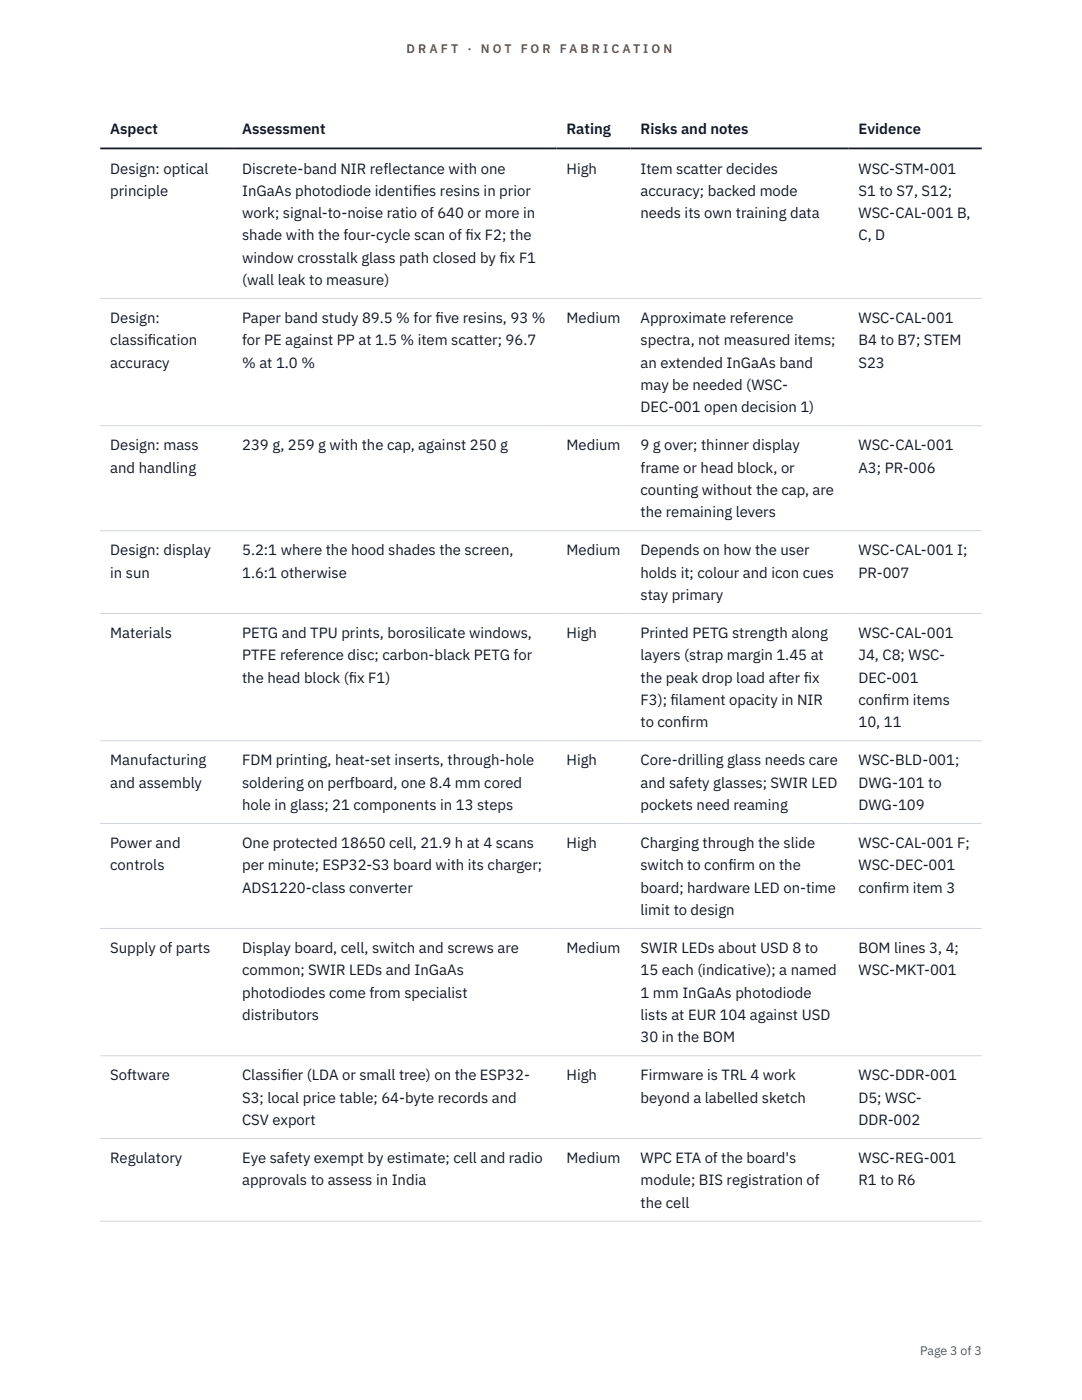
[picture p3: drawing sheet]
<svg xmlns="http://www.w3.org/2000/svg" width="216mm" height="279mm" viewBox="0 0 216 279" stroke-linecap="round" stroke-linejoin="round" font-family="sans-serif">
<defs><g id="words">
<g font-size="3" fill="#111827">
<text x="22" y="26.8">Aspect</text>
<text x="48.3" y="26.8">Assessment</text>
<text x="113" y="26.8">Rating</text>
<text x="127.8" y="26.8">Risks and notes</text>
<text x="171.3" y="26.8">Evidence</text>
<text x="22" y="34.6">Design: optical</text>
<text x="48.3" y="34.6">Discrete-band NIR reflectance with one</text>
<text x="113" y="34.6">High</text>
<text x="127.8" y="34.6">Item scatter decides</text>
<text x="171.3" y="34.6">WSC-STM-001</text>
<text x="22" y="39.1">principle</text>
<text x="48.3" y="39.1">InGaAs photodiode identif</text>
<text x="82.3" y="39.1">ies resins in prior</text>
<text x="127.8" y="39.1">accuracy; backed mode</text>
<text x="171.3" y="39.1">S1 to S7, S12;</text>
<text x="48.3" y="43.5">work; signal-to-noise ratio of 640 or more in</text>
<text x="48.3" y="48">shade with the four-cycle scan of f</text>
<text x="92.9" y="48">ix F2; the</text>
<text x="127.8" y="43.5">needs its own training data</text>
<text x="171.3" y="43.5">WSC-CAL-001 B,</text>
<text x="171.3" y="48">C, D</text>
<text x="48.3" y="52.4">window crosstalk glass path closed by f</text>
<text x="99.7" y="52.4">ix F1</text>
<text x="48.3" y="56.9">(wall leak to measure)</text>
<text x="22" y="64.5">Design:</text>
<text x="48.3" y="64.5">Paper band study 89.5 % for f</text>
<text x="86.9" y="64.5">ive resins, 93 %</text>
<text x="113" y="64.5">Medium</text>
<text x="127.8" y="64.5">Approximate reference</text>
<text x="171.3" y="64.5">WSC-CAL-001</text>
<text x="22" y="68.9">classif</text>
<text x="29.5" y="68.9">ication</text>
<text x="48.3" y="68.9">for PE against PP at 1.5 % item scatter; 96.7</text>
<text x="127.8" y="68.9">spectra, not measured items;</text>
<text x="171.3" y="68.9">B4 to B7; STEM</text>
<text x="22" y="73.4">accuracy</text>
<text x="48.3" y="73.4">% at 1.0 %</text>
<text x="127.8" y="73.4">an extended InGaAs band</text>
<text x="127.8" y="77.8">may be needed (WSC-</text>
<text x="171.3" y="73.4">S23</text>
<text x="127.8" y="82.3">DEC-001 open decision 1)</text>
<text x="22" y="89.9">Design: mass</text>
<text x="48.3" y="89.9">239 g, 259 g with the cap, against 250 g</text>
<text x="113" y="89.9">Medium</text>
<text x="127.8" y="89.9">9 g over; thinner display</text>
<text x="171.3" y="89.9">WSC-CAL-001</text>
<text x="22" y="94.3">and handling</text>
<text x="127.8" y="94.3">frame or head block, or</text>
<text x="171.3" y="94.3">A3; PR-006</text>
<text x="127.8" y="98.8">counting without the cap, are</text>
<text x="127.8" y="103.2">the remaining levers</text>
<text x="22" y="110.8">Design: display</text>
<text x="48.3" y="110.8">5.2:1 where the hood shades the screen,</text>
<text x="113" y="110.8">Medium</text>
<text x="127.8" y="110.8">Depends on how the user</text>
<text x="171.3" y="110.8">WSC-CAL-001 I;</text>
<text x="22" y="115.3">in sun</text>
<text x="48.3" y="115.3">1.6:1 otherwise</text>
<text x="127.8" y="115.3">holds it; colour and icon cues</text>
<text x="127.8" y="119.7">stay primary</text>
<text x="171.3" y="115.3">PR-007</text>
<text x="22" y="127.3">Materials</text>
<text x="48.3" y="127.3">PETG and TPU prints, borosilicate windows,</text>
<text x="48.3" y="131.8">PTFE reference disc; carbon-black PETG for</text>
<text x="113" y="127.3">High</text>
<text x="127.8" y="127.3">Printed PETG strength along</text>
<text x="127.8" y="131.8">layers (strap margin 1.45 at</text>
<text x="171.3" y="127.3">WSC-CAL-001</text>
<text x="171.3" y="131.8">J4, C8; WSC-</text>
<text x="48.3" y="136.2">the head block (f</text>
<text x="69.6" y="136.2">ix F1)</text>
<text x="127.8" y="136.2">the peak drop load after f</text>
<text x="160.4" y="136.2">ix</text>
<text x="171.3" y="136.2">DEC-001</text>
<text x="127.8" y="140.7">F3); f</text>
<text x="133.8" y="140.7">ilament opacity in NIR</text>
<text x="171.3" y="140.7">conf</text>
<text x="176.1" y="140.7">irm items</text>
<text x="127.8" y="145.1">to conf</text>
<text x="136" y="145.1">irm</text>
<text x="171.3" y="145.1">10, 11</text>
<text x="22" y="152.7">Manufacturing</text>
<text x="48.3" y="152.7">FDM printing, heat-set inserts, through-hole</text>
<text x="113" y="152.7">High</text>
<text x="127.8" y="152.7">Core-drilling glass needs care</text>
<text x="171.3" y="152.7">WSC-BLD-001;</text>
<text x="22" y="157.2">and assembly</text>
<text x="48.3" y="157.2">soldering on perfboard, one 8.4 mm cored</text>
<text x="48.3" y="161.6">hole in glass; 21 components in 13 steps</text>
<text x="127.8" y="157.2">and safety glasses; SWIR LED</text>
<text x="127.8" y="161.6">pockets need reaming</text>
<text x="171.3" y="157.2">DWG-101 to</text>
<text x="171.3" y="161.6">DWG-109</text>
<text x="22" y="169.3">Power and</text>
<text x="22" y="173.7">controls</text>
<text x="48.3" y="169.3">One protected 18650 cell, 21.9 h at 4 scans</text>
<text x="48.3" y="173.7">per minute; ESP32-S3 board with its charger;</text>
<text x="113" y="169.3">High</text>
<text x="127.8" y="169.3">Charging through the slide</text>
<text x="127.8" y="173.7">switch to conf</text>
<text x="145.3" y="173.7">irm on the</text>
<text x="171.3" y="169.3">WSC-CAL-001 F;</text>
<text x="171.3" y="173.7">WSC-DEC-001</text>
<text x="48.3" y="178.1">ADS1220-class converter</text>
<text x="127.8" y="178.1">board; hardware LED on-time</text>
<text x="171.3" y="178.1">conf</text>
<text x="176.1" y="178.1">irm item 3</text>
<text x="127.8" y="182.6">limit to design</text>
<text x="22" y="190.2">Supply of parts</text>
<text x="48.3" y="190.2">Display board, cell, switch and screws are</text>
<text x="113" y="190.2">Medium</text>
<text x="127.8" y="190.2">SWIR LEDs about USD 8 to</text>
<text x="171.3" y="190.2">BOM lines 3, 4;</text>
<text x="48.3" y="194.7">common; SWIR LEDs and InGaAs</text>
<text x="127.8" y="194.7">15 each (indicative); a named</text>
<text x="171.3" y="194.7">WSC-MKT-001</text>
<text x="48.3" y="199.1">photodiodes come from specialist</text>
<text x="48.3" y="203.6">distributors</text>
<text x="127.8" y="199.1">1 mm InGaAs photodiode</text>
<text x="127.8" y="203.6">lists at EUR 104 against USD</text>
<text x="127.8" y="208">30 in the BOM</text>
<text x="22" y="215.6">Software</text>
<text x="48.3" y="215.6">Classif</text>
<text x="56.1" y="215.6">ier (LDA or small tree) on the ESP32-</text>
<text x="113" y="215.6">High</text>
<text x="127.8" y="215.6">Firmware is TRL 4 work</text>
<text x="171.3" y="215.6">WSC-DDR-001</text>
<text x="48.3" y="220.1">S3; local price table; 64-byte records and</text>
<text x="127.8" y="220.1">beyond a labelled sketch</text>
<text x="171.3" y="220.1">D5; WSC-</text>
<text x="48.3" y="224.5">CSV export</text>
<text x="171.3" y="224.5">DDR-002</text>
<text x="22" y="232.1">Regulatory</text>
<text x="48.3" y="232.1">Eye safety exempt by estimate; cell and radio</text>
<text x="113" y="232.1">Medium</text>
<text x="127.8" y="232.1">WPC ETA of the board's</text>
<text x="171.3" y="232.1">WSC-REG-001</text>
<text x="48.3" y="236.6">approvals to assess in India</text>
<text x="127.8" y="236.6">module; BIS registration of</text>
<text x="171.3" y="236.6">R1 to R6</text>
<text x="127.8" y="241">the cell</text>
</g>
<g font-size="2.5" fill="#b45309">
<text x="81.1" y="10.5">D R A F T</text>
<text x="93.3" y="10.5">·</text>
<text x="95.9" y="10.5">N O T</text>
<text x="103.9" y="10.5">F O R</text>
<text x="111.7" y="10.5">F A B R I C A T I O N</text>
</g>
<text font-size="2.5" fill="#4b5563" x="183.6" y="270.3">Page 3 of 3</text>
</g></defs>
<path d="M20 59.6h175.9M20 85h175.9M20 105.9h175.9M20 122.4h175.9M20 147.8h175.9M20 164.3h175.9M20 185.3h175.9M20 210.7h175.9M20 227.2h175.9M20 243.7h175.9" fill="none" stroke="#d1d5db" stroke-width=".2"/>
<path d="M20 29.6h175.9" fill="none" stroke="#111827" stroke-width=".35"/>
<use href="#words"/>
</svg>
